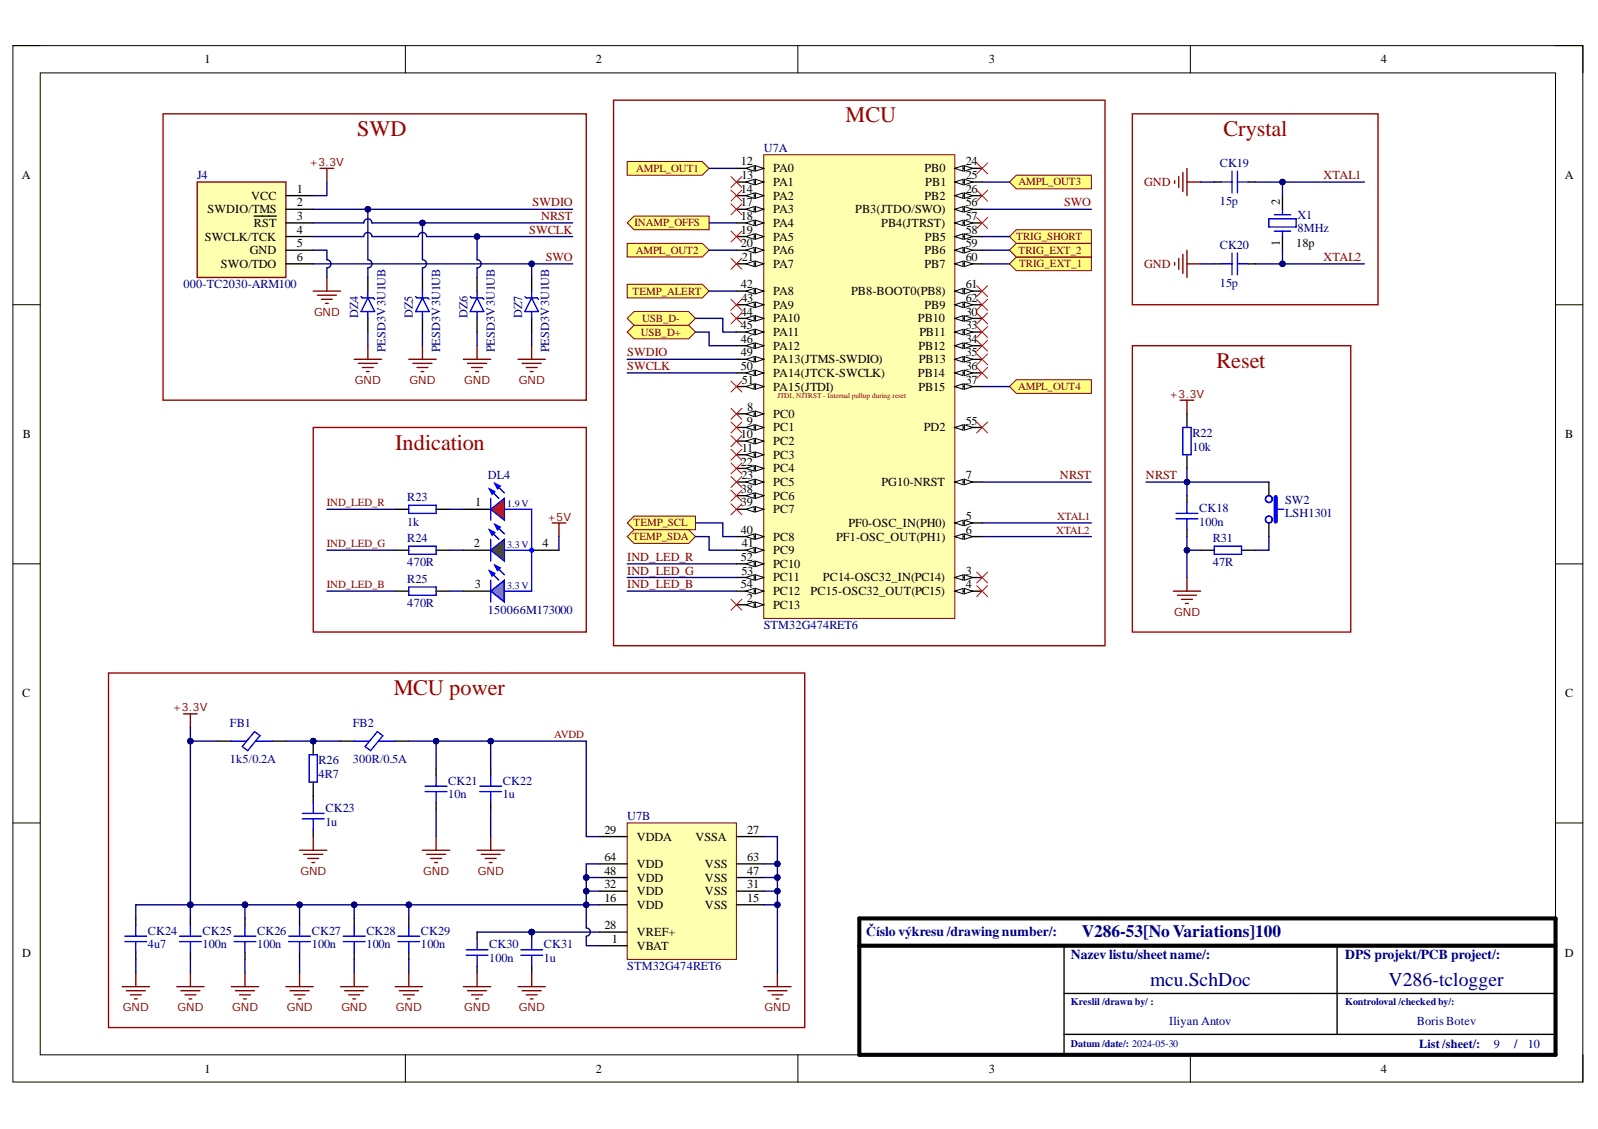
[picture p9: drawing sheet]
<svg xmlns="http://www.w3.org/2000/svg" width="297mm" height="210mm" viewBox="0 0 297 210" stroke-linecap="round" stroke-linejoin="round" font-family="sans-serif">
<defs><g id="words">
<g font-size="4.1" fill="#980000">
<text x="157.2" y="22.7">MCU</text>
<text x="66.4" y="25.3">SWD</text>
<text x="227.4" y="25.3">Crystal</text>
<text x="226.1" y="68.4">Reset</text>
<text x="73.4" y="83.6">Indication</text>
<text x="73.2" y="129.2">MCU power</text>
</g>
<g font-size="3.6" fill="#000080">
<text x="213.8" y="183.3">mcu.SchDoc</text>
<text x="258.1" y="183.3">V286-tclogger</text>
</g>
<text font-size="3.2" fill="#000080" x="201.1" y="174.3">V286-53[NoVariations]100</text>
<g font-size="2.5" fill="#000080">
<text x="161" y="174">Číslo výkresu /drawing number/:</text>
<text x="199.1" y="178.3">Nazev listu/sheet name/:</text>
<text x="250.1" y="178.3">DPS projekt/PCB project/:</text>
</g>
<g font-size="2.3">
<text x="38" y="11.7">1</text>
<text x="110.7" y="11.7">2</text>
<text x="183.8" y="11.7">3</text>
<text x="256.7" y="11.7">4</text>
<text x="4.1" y="33.3">A</text>
<text x="55.2" y="35.8">1</text>
<text x="137.7" y="30.8">12</text>
<text x="137.7" y="35.8">14</text>
<text x="137.8" y="33.3">13</text>
<text x="143.7" y="32">PA0</text>
<text x="143.7" y="34.6">PA1</text>
<text x="171.8" y="32">PB0</text>
<text x="172" y="34.6">PB1</text>
<text x="179.5" y="30.8">24</text>
<text x="179.5" y="33.3">25</text>
<text x="179.5" y="35.8">26</text>
<text x="290.8" y="33.3">A</text>
<text x="38.6" y="39.6">SWDIO/TMS</text>
<text x="46.7" y="37.1">VCC</text>
<text x="55.2" y="38.4">2</text>
<text x="55.2" y="40.9">3</text>
<text x="137.7" y="38.4">17</text>
<text x="137.7" y="40.9">18</text>
<text x="143.7" y="37.1">PA2</text>
<text x="143.7" y="39.6">PA3</text>
<text x="159" y="39.6">PB3(JTDO/SWO)</text>
<text x="171.8" y="37.1">PB2</text>
<text x="179.5" y="38.4">56</text>
<text x="179.5" y="40.9">57</text>
<text x="237.9" y="38.1" transform="rotate(-90 237.9 38.1)">2</text>
<text x="38.1" y="44.7">SWCLK/TCK</text>
<text x="46.4" y="47.2">GND</text>
<text x="47.2" y="42.2">RST</text>
<text x="55.2" y="43.4">4</text>
<text x="55.2" y="46">5</text>
<text x="137.7" y="43.4">19</text>
<text x="137.7" y="46">20</text>
<text x="143.7" y="42.2">PA4</text>
<text x="143.7" y="44.7">PA5</text>
<text x="143.7" y="47.2">PA6</text>
<text x="163.8" y="42.2">PB4(JTRST)</text>
<text x="171.8" y="47.2">PB6</text>
<text x="171.9" y="44.7">PB5</text>
<text x="179.5" y="43.4">58</text>
<text x="179.5" y="46">59</text>
<text x="237.9" y="45.6" transform="rotate(-90 237.9 45.6)">1</text>
<text x="240.9" y="46">18p</text>
<text x="41" y="49.8">SWO/TDO</text>
<text x="55.2" y="48.5">6</text>
<text x="137.7" y="53.6">42</text>
<text x="137.9" y="48.5">21</text>
<text x="143.7" y="49.8">PA7</text>
<text x="171.8" y="49.8">PB7</text>
<text x="179.5" y="48.5">60</text>
<text x="179.5" y="53.6">61</text>
<text x="137.7" y="58.7">44</text>
<text x="137.8" y="56.1">43</text>
<text x="143.7" y="54.9">PA8</text>
<text x="143.7" y="57.4">PA9</text>
<text x="143.7" y="59.9">PA10</text>
<text x="158.2" y="54.9">PB8-BOOT0(PB8)</text>
<text x="170.6" y="59.9">PB10</text>
<text x="171.8" y="57.4">PB9</text>
<text x="179.5" y="58.7">30</text>
<text x="179.5" y="56.1">62</text>
<text x="137.7" y="61.2">45</text>
<text x="137.7" y="63.7">46</text>
<text x="143.7" y="62.5">PA11</text>
<text x="143.7" y="65">PA12</text>
<text x="170.7" y="65">PB12</text>
<text x="170.9" y="62.5">PB11</text>
<text x="179.5" y="61.2">33</text>
<text x="179.5" y="63.7">34</text>
<text x="137.7" y="66.3">49</text>
<text x="137.7" y="68.8">50</text>
<text x="137.9" y="71.3">51</text>
<text x="143.7" y="67.5">PA13(JTMS-SWDIO)</text>
<text x="143.7" y="70.1">PA14(JTCK-SWCLK)</text>
<text x="170.6" y="70.1">PB14</text>
<text x="170.8" y="67.5">PB13</text>
<text x="179.5" y="66.3">35</text>
<text x="179.5" y="68.8">36</text>
<text x="179.5" y="71.3">37</text>
<text x="138.9" y="76.4">8</text>
<text x="143.7" y="72.6">PA15(JTDI)</text>
<text x="143.7" y="77.7">PC0</text>
<text x="170.7" y="72.6">PB15</text>
<text x="4.2" y="81.5">B</text>
<text x="137.7" y="81.5">10</text>
<text x="138.8" y="78.9">9</text>
<text x="143.7" y="80.2">PC1</text>
<text x="143.7" y="82.8">PC2</text>
<text x="171.7" y="80.2">PD2</text>
<text x="179.5" y="78.9">55</text>
<text x="290.9" y="81.5">B</text>
<text x="137.7" y="86.6">22</text>
<text x="137.8" y="89.1">23</text>
<text x="137.9" y="84">11</text>
<text x="143.7" y="85.3">PC3</text>
<text x="143.7" y="87.8">PC4</text>
<text x="179.5" y="89.1">7</text>
<text x="88.3" y="94.2">1</text>
<text x="137.7" y="91.6">38</text>
<text x="137.7" y="94.2">39</text>
<text x="143.7" y="90.4">PC5</text>
<text x="143.7" y="92.9">PC6</text>
<text x="143.7" y="95.4">PC7</text>
<text x="163.9" y="90.4">PG10-NRST</text>
<text x="88.1" y="101.8">2</text>
<text x="100.8" y="101.8">4</text>
<text x="137.7" y="99.2">40</text>
<text x="137.9" y="101.8">41</text>
<text x="143.7" y="100.5">PC8</text>
<text x="155.4" y="100.5">PF1-OSC_OUT(PH1)</text>
<text x="157.7" y="98">PF0-OSC_IN(PH0)</text>
<text x="179.5" y="96.7">5</text>
<text x="179.5" y="99.2">6</text>
<text x="137.7" y="104.3">52</text>
<text x="137.8" y="106.8">53</text>
<text x="143.7" y="103">PC9</text>
<text x="143.7" y="105.6">PC10</text>
<text x="179.5" y="106.8">3</text>
<text x="88.2" y="109.4">3</text>
<text x="137.7" y="109.4">54</text>
<text x="138.8" y="111.9">2</text>
<text x="143.7" y="113.2">PC13</text>
<text x="143.7" y="108.1">PC11</text>
<text x="143.7" y="110.6">PC12</text>
<text x="150.7" y="110.6">PC15-OSC32_OUT(PC15)</text>
<text x="153" y="108.1">PC14-OSC32_IN(PC14)</text>
<text x="179.5" y="109.4">4</text>
<text x="4.1" y="129.7">C</text>
<text x="290.9" y="129.7">C</text>
<text x="112.3" y="155">29</text>
<text x="138.9" y="155">27</text>
<text x="112.3" y="160.1">64</text>
<text x="118.4" y="156.3">VDDA</text>
<text x="118.4" y="161.4">VDD</text>
<text x="129.3" y="156.3">VSSA</text>
<text x="131" y="161.4">VSS</text>
<text x="138.9" y="160.1">63</text>
<text x="112.3" y="167.7">16</text>
<text x="112.3" y="165.2">32</text>
<text x="112.3" y="162.6">48</text>
<text x="118.4" y="166.4">VDD</text>
<text x="118.4" y="163.9">VDD</text>
<text x="131" y="166.4">VSS</text>
<text x="131" y="163.9">VSS</text>
<text x="138.9" y="165.2">31</text>
<text x="138.9" y="167.7">15</text>
<text x="138.9" y="162.6">47</text>
<text x="112.3" y="172.8">28</text>
<text x="118.4" y="169">VDD</text>
<text x="131" y="169">VSS</text>
<text x="4.1" y="177.8">D</text>
<text x="113.7" y="175.3">1</text>
<text x="118.4" y="176.6">VBAT</text>
<text x="118.4" y="174">VREF+</text>
<text x="290.8" y="177.8">D</text>
<text x="38" y="199.4">1</text>
<text x="110.7" y="199.4">2</text>
<text x="183.8" y="199.4">3</text>
<text x="256.7" y="199.4">4</text>
</g>
<g font-size="2.3" fill="#000080">
<text x="142" y="28.2">U7A</text>
<text x="36.6" y="33.3">J4</text>
<text x="226.7" y="31">CK19</text>
<text x="226.7" y="38.1">15p</text>
<text x="241.2" y="40.7">X1</text>
<text x="226.7" y="46.2">CK20</text>
<text x="241.2" y="43.2">8MHz</text>
<text x="34.1" y="53.6">000-TC2030-ARM100</text>
<text x="226.7" y="53.3">15p</text>
<text x="66.6" y="59.2" transform="rotate(-90 66.6 59.2)">DZ4</text>
<text x="76.7" y="59.2" transform="rotate(-90 76.7 59.2)">DZ5</text>
<text x="86.9" y="59.2" transform="rotate(-90 86.9 59.2)">DZ6</text>
<text x="97" y="59.2" transform="rotate(-90 97 59.2)">DZ7</text>
<text x="71.7" y="65.5" transform="rotate(-90 71.7 65.5)">PESD3V3U1UB</text>
<text x="81.8" y="65.5" transform="rotate(-90 81.8 65.5)">PESD3V3U1UB</text>
<text x="92" y="65.5" transform="rotate(-90 92 65.5)">PESD3V3U1UB</text>
<text x="102.1" y="65.5" transform="rotate(-90 102.1 65.5)">PESD3V3U1UB</text>
<text x="221.6" y="81.2">R22</text>
<text x="221.6" y="83.8">10k</text>
<text x="90.7" y="89.1">DL4</text>
<text x="75.7" y="93.1">R23</text>
<text x="222.9" y="95.2">CK18</text>
<text x="238.9" y="93.7">SW2</text>
<text x="75.7" y="100.8">R24</text>
<text x="75.7" y="97.7">1k</text>
<text x="222.9" y="97.7">100n</text>
<text x="225.5" y="100.8">R31</text>
<text x="238.9" y="96.2">LSH1301</text>
<text x="75.7" y="105.3">470R</text>
<text x="225.5" y="105.3">47R</text>
<text x="75.7" y="108.4">R25</text>
<text x="75.7" y="112.9">470R</text>
<text x="90.7" y="114.2">150066M173000</text>
<text x="142" y="117">STM32G474RET6</text>
<text x="42.7" y="135.2">FB1</text>
<text x="65.6" y="135.2">FB2</text>
<text x="42.7" y="141.8">1k5/0.2A</text>
<text x="59.2" y="142.1">R26</text>
<text x="65.6" y="141.8">300R/0.5A</text>
<text x="59.2" y="144.6">4R7</text>
<text x="83.3" y="145.9">CK21</text>
<text x="83.3" y="148.4">10n</text>
<text x="93.5" y="145.9">CK22</text>
<text x="93.5" y="148.4">1u</text>
<text x="60.5" y="151">CK23</text>
<text x="60.5" y="153.5">1u</text>
<text x="116.6" y="152.5">U7B</text>
<text x="27.5" y="173.8">CK24</text>
<text x="37.6" y="173.8">CK25</text>
<text x="47.8" y="173.8">CK26</text>
<text x="57.9" y="173.8">CK27</text>
<text x="68.1" y="173.8">CK28</text>
<text x="78.3" y="173.8">CK29</text>
<text x="27.5" y="176.3">4u7</text>
<text x="37.6" y="176.3">100n</text>
<text x="47.8" y="176.3">100n</text>
<text x="57.9" y="176.3">100n</text>
<text x="68.1" y="176.3">100n</text>
<text x="78.3" y="176.3">100n</text>
<text x="90.9" y="176.3">CK30</text>
<text x="90.9" y="178.9">100n</text>
<text x="101.1" y="176.3">CK31</text>
<text x="101.1" y="178.9">1u</text>
<text x="116.6" y="180.4">STM32G474RET6</text>
<text x="217.3" y="190.5">Iliyan Antov</text>
<text x="263.4" y="190.5">Boris Botev</text>
<text x="263.8" y="194.8">List /sheet/:</text>
<text x="277.7" y="194.8">9</text>
<text x="281.5" y="194.8">/</text>
<text x="284" y="194.8">10</text>
</g>
<g font-size="2.3" fill="#800000">
<text x="212.7" y="34.6">GND</text>
<text x="246" y="33.3">XTAL1</text>
<text x="99" y="38.4">SWDIO</text>
<text x="100.6" y="40.9">NRST</text>
<text x="197.8" y="38.4">SWO</text>
<text x="98.4" y="43.4">SWCLK</text>
<text x="101.4" y="48.5">SWO</text>
<text x="212.7" y="49.8">GND</text>
<text x="246" y="48.5">XTAL2</text>
<text x="116.6" y="66.3">SWDIO</text>
<text x="116.6" y="68.8">SWCLK</text>
<text x="197" y="89.1">NRST</text>
<text x="213" y="89.1">NRST</text>
<text x="116.6" y="104.3">IND_LED_R</text>
<text x="116.6" y="106.8">IND_LED_G</text>
<text x="116.6" y="109.4">IND_LED_B</text>
</g>
<g font-size="2.1" fill="#800000">
<text x="57.4" y="30.9">+3.3V</text>
<text x="58.4" y="58.7">GND</text>
<text x="66" y="71.4">GND</text>
<text x="76.1" y="71.4">GND</text>
<text x="86.3" y="71.4">GND</text>
<text x="96.4" y="71.4">GND</text>
<text x="217.3" y="74">+3.3V</text>
<text x="101.7" y="96.8">+5V</text>
<text x="218.3" y="114.4">GND</text>
<text x="32.1" y="132.2">+3.3V</text>
<text x="55.8" y="162.6">GND</text>
<text x="78.7" y="162.6">GND</text>
<text x="88.8" y="162.6">GND</text>
<text x="22.8" y="188">GND</text>
<text x="33" y="188">GND</text>
<text x="43.1" y="188">GND</text>
<text x="53.3" y="188">GND</text>
<text x="63.4" y="188">GND</text>
<text x="73.6" y="188">GND</text>
<text x="86.3" y="188">GND</text>
<text x="96.4" y="188">GND</text>
<text x="142.1" y="188">GND</text>
</g>
<g font-size="2" fill="#800000">
<text x="118.3" y="32">AMPL_OUT1</text>
<text x="189.3" y="34.5">AMPL_OUT3</text>
<text x="117.9" y="42.1">INAMP_OFFS</text>
<text x="118.2" y="47.2">AMPL_OUT2</text>
<text x="188.9" y="44.6">TRIG_SHORT</text>
<text x="189.3" y="47.2">TRIG_EXT_2</text>
<text x="189.4" y="49.7">TRIG_EXT_1</text>
<text x="117.6" y="54.8">TEMP_ALERT</text>
<text x="119.4" y="59.8">USB_D-</text>
<text x="119.1" y="62.4">USB_D+</text>
<text x="189.2" y="72.5">AMPL_OUT4</text>
<text x="60.7" y="94.2">IND_LED_R</text>
<text x="60.7" y="101.8">IND_LED_G</text>
<text x="117.6" y="100.4">TEMP_SDA</text>
<text x="117.8" y="97.9">TEMP_SCL</text>
<text x="196.4" y="99.2">XTAL2</text>
<text x="196.5" y="96.7">XTAL1</text>
<text x="60.7" y="109.4">IND_LED_B</text>
<text x="103" y="137.3">AVDD</text>
</g>
<g font-size="1.9" fill="#000080">
<text x="94.2" y="94.2">1.9 V</text>
<text x="94.2" y="101.9">3.3 V</text>
<text x="94.2" y="109.5">3.3 V</text>
<text x="199.1" y="186.8">Kreslil /drawn by/ :</text>
<text x="250.1" y="186.8">Kontroloval /checked by/:</text>
<text x="199.1" y="194.7">Datum /date/: 2024-05-30</text>
</g>
<text font-size="1.4" fill="#980000" x="144.5" y="74">JTDI, NJTRST - Internal pullup during reset</text>
</g></defs>
<path d="M2.4 8.5h291.8v192.7h-291.8z" fill="none" stroke="#000" stroke-width=".19"/>
<path d="M7.5 13.6h281.6v182.5h-281.6z" fill-rule="evenodd" fill="#fff"/>
<g fill="none" stroke="#000" stroke-width=".19">
<path d="M2.4 8.5h5.1M7.5 13.6h281.6v182.5h-281.6zM75.4 8.5v5.1M148.3 8.5v5.1M221.3 8.5v5.1M289.1 8.5h5.1v5.1M2.4 56.7h5.1M289.1 56.7h5.1M2.4 104.8h5.1M289.1 104.8h5.1M2.4 153h5.1M289.1 153h5.1"/>
<path d="M75.4 196.1v5.1M148.3 196.1v5.1M221.3 196.1v5.1M294.2 196.1v5.1"/>
</g>
<path d="M159.7 170.8h129.4v25.3h-129.4zM159.7 175.8h129.4" fill="none" stroke="#000" stroke-width=".76"/>
<path d="M197.8 175.8v20.3M248.5 175.8v16.5M197.8 184.7h91.3M197.8 192.3h91.3" fill="none" stroke="#000" stroke-width=".25"/>
<path d="M142 28.8h35.5v86.2h-35.5z" fill-rule="evenodd" fill="#ffffb0"/>
<path d="M142 28.8h35.5v86.2h-35.5z" fill="none" stroke="#800000" stroke-width=".19"/>
<path d="M136.9 31.3h5.1" fill="none" stroke="#000" stroke-width=".25"/>
<path d="M140.4 30.8l1.6 .5-1.6 .5z" fill="#f8fcff"/>
<path d="M140.4 30.8l1.6 .5-1.6 .5z" fill="none" stroke="#000" stroke-width=".19"/>
<path d="M138.7 31.3l1.5-.5v1z" fill="#f8fcff"/>
<path d="M138.7 31.3l1.5-.5v1z" fill="none" stroke="#000" stroke-width=".19"/>
<path d="M136.9 33.8h5.1" fill="none" stroke="#000" stroke-width=".25"/>
<path d="M140.4 33.3l1.6 .5-1.6 .5z" fill="#f8fcff"/>
<path d="M140.4 33.3l1.6 .5-1.6 .5z" fill="none" stroke="#000" stroke-width=".19"/>
<path d="M138.7 33.8l1.5-.5v1z" fill="#f8fcff"/>
<path d="M138.7 33.8l1.5-.5v1z" fill="none" stroke="#000" stroke-width=".19"/>
<path d="M136.9 36.4h5.1" fill="none" stroke="#000" stroke-width=".25"/>
<path d="M140.4 35.9l1.6 .5-1.6 .5z" fill="#f8fcff"/>
<path d="M140.4 35.9l1.6 .5-1.6 .5z" fill="none" stroke="#000" stroke-width=".19"/>
<path d="M138.7 36.4l1.5-.5v1z" fill="#f8fcff"/>
<path d="M138.7 36.4l1.5-.5v1z" fill="none" stroke="#000" stroke-width=".19"/>
<path d="M136.9 38.9h5.1" fill="none" stroke="#000" stroke-width=".25"/>
<path d="M140.4 38.4l1.6 .5-1.6 .5z" fill="#f8fcff"/>
<path d="M140.4 38.4l1.6 .5-1.6 .5z" fill="none" stroke="#000" stroke-width=".19"/>
<path d="M138.7 38.9l1.5-.5v1z" fill="#f8fcff"/>
<path d="M138.7 38.9l1.5-.5v1z" fill="none" stroke="#000" stroke-width=".19"/>
<path d="M136.9 41.4h5.1" fill="none" stroke="#000" stroke-width=".25"/>
<path d="M140.4 40.9l1.6 .5-1.6 .6z" fill="#f8fcff"/>
<path d="M140.4 40.9l1.6 .5-1.6 .6z" fill="none" stroke="#000" stroke-width=".19"/>
<path d="M138.7 41.4l1.5-.5v1.1z" fill="#f8fcff"/>
<path d="M138.7 41.4l1.5-.5v1.1z" fill="none" stroke="#000" stroke-width=".19"/>
<path d="M136.9 44h5.1" fill="none" stroke="#000" stroke-width=".25"/>
<path d="M140.4 43.5l1.6 .5-1.6 .5z" fill="#f8fcff"/>
<path d="M140.4 43.5l1.6 .5-1.6 .5z" fill="none" stroke="#000" stroke-width=".19"/>
<path d="M138.7 44l1.5-.5v1z" fill="#f8fcff"/>
<path d="M138.7 44l1.5-.5v1z" fill="none" stroke="#000" stroke-width=".19"/>
<path d="M136.9 46.5h5.1" fill="none" stroke="#000" stroke-width=".25"/>
<path d="M140.4 46l1.6 .5-1.6 .5z" fill="#f8fcff"/>
<path d="M140.4 46l1.6 .5-1.6 .5z" fill="none" stroke="#000" stroke-width=".19"/>
<path d="M138.7 46.5l1.5-.5v1z" fill="#f8fcff"/>
<path d="M138.7 46.5l1.5-.5v1z" fill="none" stroke="#000" stroke-width=".19"/>
<path d="M136.9 49.1h5.1" fill="none" stroke="#000" stroke-width=".25"/>
<path d="M140.4 48.5l1.6 .6-1.6 .5z" fill="#f8fcff"/>
<path d="M140.4 48.5l1.6 .6-1.6 .5z" fill="none" stroke="#000" stroke-width=".19"/>
<path d="M138.7 49.1l1.5-.6v1.1z" fill="#f8fcff"/>
<path d="M138.7 49.1l1.5-.6v1.1z" fill="none" stroke="#000" stroke-width=".19"/>
<path d="M177.5 31.3h5.1" fill="none" stroke="#000" stroke-width=".25"/>
<path d="M177.5 31.3l1.5-.5v1z" fill="#f8fcff"/>
<path d="M177.5 31.3l1.5-.5v1z" fill="none" stroke="#000" stroke-width=".19"/>
<path d="M179.3 30.8l1.5 .5-1.5 .5z" fill="#f8fcff"/>
<path d="M179.3 30.8l1.5 .5-1.5 .5z" fill="none" stroke="#000" stroke-width=".19"/>
<path d="M177.5 33.8h5.1" fill="none" stroke="#000" stroke-width=".25"/>
<path d="M177.5 33.8l1.5-.5v1z" fill="#f8fcff"/>
<path d="M177.5 33.8l1.5-.5v1z" fill="none" stroke="#000" stroke-width=".19"/>
<path d="M179.3 33.3l1.5 .5-1.5 .5z" fill="#f8fcff"/>
<path d="M179.3 33.3l1.5 .5-1.5 .5z" fill="none" stroke="#000" stroke-width=".19"/>
<path d="M177.5 36.4h5.1" fill="none" stroke="#000" stroke-width=".25"/>
<path d="M177.5 36.4l1.5-.5v1z" fill="#f8fcff"/>
<path d="M177.5 36.4l1.5-.5v1z" fill="none" stroke="#000" stroke-width=".19"/>
<path d="M179.3 35.9l1.5 .5-1.5 .5z" fill="#f8fcff"/>
<path d="M179.3 35.9l1.5 .5-1.5 .5z" fill="none" stroke="#000" stroke-width=".19"/>
<path d="M177.5 59.2h5.1" fill="none" stroke="#000" stroke-width=".25"/>
<path d="M177.5 59.2l1.5-.5v1z" fill="#f8fcff"/>
<path d="M177.5 59.2l1.5-.5v1z" fill="none" stroke="#000" stroke-width=".19"/>
<path d="M179.3 58.7l1.5 .5-1.5 .5z" fill="#f8fcff"/>
<path d="M179.3 58.7l1.5 .5-1.5 .5z" fill="none" stroke="#000" stroke-width=".19"/>
<path d="M177.5 61.7h5.1" fill="none" stroke="#000" stroke-width=".25"/>
<path d="M177.5 61.7l1.5-.5v1z" fill="#f8fcff"/>
<path d="M177.5 61.7l1.5-.5v1z" fill="none" stroke="#000" stroke-width=".19"/>
<path d="M179.3 61.2l1.5 .5-1.5 .5z" fill="#f8fcff"/>
<path d="M179.3 61.2l1.5 .5-1.5 .5z" fill="none" stroke="#000" stroke-width=".19"/>
<path d="M177.5 64.3h5.1" fill="none" stroke="#000" stroke-width=".25"/>
<path d="M177.5 64.3l1.5-.5v1z" fill="#f8fcff"/>
<path d="M177.5 64.3l1.5-.5v1z" fill="none" stroke="#000" stroke-width=".19"/>
<path d="M179.3 63.8l1.5 .5-1.5 .5z" fill="#f8fcff"/>
<path d="M179.3 63.8l1.5 .5-1.5 .5z" fill="none" stroke="#000" stroke-width=".19"/>
<path d="M177.5 66.8h5.1" fill="none" stroke="#000" stroke-width=".25"/>
<path d="M177.5 66.8l1.5-.5v1z" fill="#f8fcff"/>
<path d="M177.5 66.8l1.5-.5v1z" fill="none" stroke="#000" stroke-width=".19"/>
<path d="M179.3 66.3l1.5 .5-1.5 .5z" fill="#f8fcff"/>
<path d="M179.3 66.3l1.5 .5-1.5 .5z" fill="none" stroke="#000" stroke-width=".19"/>
<path d="M177.5 69.3h5.1" fill="none" stroke="#000" stroke-width=".25"/>
<path d="M177.5 69.3l1.5-.5v1z" fill="#f8fcff"/>
<path d="M177.5 69.3l1.5-.5v1z" fill="none" stroke="#000" stroke-width=".19"/>
<path d="M179.3 68.8l1.5 .5-1.5 .5z" fill="#f8fcff"/>
<path d="M179.3 68.8l1.5 .5-1.5 .5z" fill="none" stroke="#000" stroke-width=".19"/>
<path d="M177.5 71.9h5.1" fill="none" stroke="#000" stroke-width=".25"/>
<path d="M177.5 71.9l1.5-.5v1z" fill="#f8fcff"/>
<path d="M177.5 71.9l1.5-.5v1z" fill="none" stroke="#000" stroke-width=".19"/>
<path d="M179.3 71.4l1.5 .5-1.5 .5z" fill="#f8fcff"/>
<path d="M179.3 71.4l1.5 .5-1.5 .5z" fill="none" stroke="#000" stroke-width=".19"/>
<path d="M136.9 54.1h5.1" fill="none" stroke="#000" stroke-width=".25"/>
<path d="M140.4 53.6l1.6 .5-1.6 .5z" fill="#f8fcff"/>
<path d="M140.4 53.6l1.6 .5-1.6 .5z" fill="none" stroke="#000" stroke-width=".19"/>
<path d="M138.7 54.1l1.5-.5v1z" fill="#f8fcff"/>
<path d="M138.7 54.1l1.5-.5v1z" fill="none" stroke="#000" stroke-width=".19"/>
<path d="M136.9 56.7h5.1" fill="none" stroke="#000" stroke-width=".25"/>
<path d="M140.4 56.2l1.6 .5-1.6 .5z" fill="#f8fcff"/>
<path d="M140.4 56.2l1.6 .5-1.6 .5z" fill="none" stroke="#000" stroke-width=".19"/>
<path d="M138.7 56.7l1.5-.5v1z" fill="#f8fcff"/>
<path d="M138.7 56.7l1.5-.5v1z" fill="none" stroke="#000" stroke-width=".19"/>
<path d="M136.9 59.2h5.1" fill="none" stroke="#000" stroke-width=".25"/>
<path d="M140.4 58.7l1.6 .5-1.6 .5z" fill="#f8fcff"/>
<path d="M140.4 58.7l1.6 .5-1.6 .5z" fill="none" stroke="#000" stroke-width=".19"/>
<path d="M138.7 59.2l1.5-.5v1z" fill="#f8fcff"/>
<path d="M138.7 59.2l1.5-.5v1z" fill="none" stroke="#000" stroke-width=".19"/>
<path d="M136.9 61.7h5.1" fill="none" stroke="#000" stroke-width=".25"/>
<path d="M140.4 61.2l1.6 .5-1.6 .5z" fill="#f8fcff"/>
<path d="M140.4 61.2l1.6 .5-1.6 .5z" fill="none" stroke="#000" stroke-width=".19"/>
<path d="M138.7 61.7l1.5-.5v1z" fill="#f8fcff"/>
<path d="M138.7 61.7l1.5-.5v1z" fill="none" stroke="#000" stroke-width=".19"/>
<path d="M136.9 64.3h5.1" fill="none" stroke="#000" stroke-width=".25"/>
<path d="M140.4 63.8l1.6 .5-1.6 .5z" fill="#f8fcff"/>
<path d="M140.4 63.8l1.6 .5-1.6 .5z" fill="none" stroke="#000" stroke-width=".19"/>
<path d="M138.7 64.3l1.5-.5v1z" fill="#f8fcff"/>
<path d="M138.7 64.3l1.5-.5v1z" fill="none" stroke="#000" stroke-width=".19"/>
<path d="M136.9 66.8h5.1" fill="none" stroke="#000" stroke-width=".25"/>
<path d="M140.4 66.3l1.6 .5-1.6 .5z" fill="#f8fcff"/>
<path d="M140.4 66.3l1.6 .5-1.6 .5z" fill="none" stroke="#000" stroke-width=".19"/>
<path d="M138.7 66.8l1.5-.5v1z" fill="#f8fcff"/>
<path d="M138.7 66.8l1.5-.5v1z" fill="none" stroke="#000" stroke-width=".19"/>
<path d="M136.9 69.3h5.1" fill="none" stroke="#000" stroke-width=".25"/>
<path d="M140.4 68.8l1.6 .5-1.6 .5z" fill="#f8fcff"/>
<path d="M140.4 68.8l1.6 .5-1.6 .5z" fill="none" stroke="#000" stroke-width=".19"/>
<path d="M138.7 69.3l1.5-.5v1z" fill="#f8fcff"/>
<path d="M138.7 69.3l1.5-.5v1z" fill="none" stroke="#000" stroke-width=".19"/>
<path d="M136.9 71.9h5.1" fill="none" stroke="#000" stroke-width=".25"/>
<path d="M140.4 71.4l1.6 .5-1.6 .5z" fill="#f8fcff"/>
<path d="M140.4 71.4l1.6 .5-1.6 .5z" fill="none" stroke="#000" stroke-width=".19"/>
<path d="M138.7 71.9l1.5-.5v1z" fill="#f8fcff"/>
<path d="M138.7 71.9l1.5-.5v1z" fill="none" stroke="#000" stroke-width=".19"/>
<path d="M177.5 38.9h5.1" fill="none" stroke="#000" stroke-width=".25"/>
<path d="M177.5 38.9l1.5-.5v1z" fill="#f8fcff"/>
<path d="M177.5 38.9l1.5-.5v1z" fill="none" stroke="#000" stroke-width=".19"/>
<path d="M179.3 38.4l1.5 .5-1.5 .5z" fill="#f8fcff"/>
<path d="M179.3 38.4l1.5 .5-1.5 .5z" fill="none" stroke="#000" stroke-width=".19"/>
<path d="M177.5 41.4h5.1" fill="none" stroke="#000" stroke-width=".25"/>
<path d="M177.5 41.4l1.5-.5v1.1z" fill="#f8fcff"/>
<path d="M177.5 41.4l1.5-.5v1.1z" fill="none" stroke="#000" stroke-width=".19"/>
<path d="M179.3 40.9l1.5 .5-1.5 .6z" fill="#f8fcff"/>
<path d="M179.3 40.9l1.5 .5-1.5 .6z" fill="none" stroke="#000" stroke-width=".19"/>
<path d="M177.5 44h5.1" fill="none" stroke="#000" stroke-width=".25"/>
<path d="M177.5 44l1.5-.5v1z" fill="#f8fcff"/>
<path d="M177.5 44l1.5-.5v1z" fill="none" stroke="#000" stroke-width=".19"/>
<path d="M179.3 43.5l1.5 .5-1.5 .5z" fill="#f8fcff"/>
<path d="M179.3 43.5l1.5 .5-1.5 .5z" fill="none" stroke="#000" stroke-width=".19"/>
<path d="M177.5 46.5h5.1" fill="none" stroke="#000" stroke-width=".25"/>
<path d="M177.5 46.5l1.5-.5v1z" fill="#f8fcff"/>
<path d="M177.5 46.5l1.5-.5v1z" fill="none" stroke="#000" stroke-width=".19"/>
<path d="M179.3 46l1.5 .5-1.5 .5z" fill="#f8fcff"/>
<path d="M179.3 46l1.5 .5-1.5 .5z" fill="none" stroke="#000" stroke-width=".19"/>
<path d="M177.5 49.1h5.1" fill="none" stroke="#000" stroke-width=".25"/>
<path d="M177.5 49.1l1.5-.6v1.1z" fill="#f8fcff"/>
<path d="M177.5 49.1l1.5-.6v1.1z" fill="none" stroke="#000" stroke-width=".19"/>
<path d="M179.3 48.5l1.5 .6-1.5 .5z" fill="#f8fcff"/>
<path d="M179.3 48.5l1.5 .6-1.5 .5z" fill="none" stroke="#000" stroke-width=".19"/>
<path d="M177.5 54.1h5.1" fill="none" stroke="#000" stroke-width=".25"/>
<path d="M177.5 54.1l1.5-.5v1z" fill="#f8fcff"/>
<path d="M177.5 54.1l1.5-.5v1z" fill="none" stroke="#000" stroke-width=".19"/>
<path d="M179.3 53.6l1.5 .5-1.5 .5z" fill="#f8fcff"/>
<path d="M179.3 53.6l1.5 .5-1.5 .5z" fill="none" stroke="#000" stroke-width=".19"/>
<path d="M177.5 56.7h5.1" fill="none" stroke="#000" stroke-width=".25"/>
<path d="M177.5 56.7l1.5-.5v1z" fill="#f8fcff"/>
<path d="M177.5 56.7l1.5-.5v1z" fill="none" stroke="#000" stroke-width=".19"/>
<path d="M179.3 56.2l1.5 .5-1.5 .5z" fill="#f8fcff"/>
<path d="M179.3 56.2l1.5 .5-1.5 .5z" fill="none" stroke="#000" stroke-width=".19"/>
<path d="M136.9 112.4h5.1" fill="none" stroke="#000" stroke-width=".25"/>
<path d="M140.4 111.9l1.6 .5-1.6 .5z" fill="#f8fcff"/>
<path d="M140.4 111.9l1.6 .5-1.6 .5z" fill="none" stroke="#000" stroke-width=".19"/>
<path d="M138.7 112.4l1.5-.5v1z" fill="#f8fcff"/>
<path d="M138.7 112.4l1.5-.5v1z" fill="none" stroke="#000" stroke-width=".19"/>
<path d="M177.5 107.4h5.1" fill="none" stroke="#000" stroke-width=".25"/>
<path d="M177.5 107.4l1.5-.5v1z" fill="#f8fcff"/>
<path d="M177.5 107.4l1.5-.5v1z" fill="none" stroke="#000" stroke-width=".19"/>
<path d="M179.3 106.9l1.5 .5-1.5 .5z" fill="#f8fcff"/>
<path d="M179.3 106.9l1.5 .5-1.5 .5z" fill="none" stroke="#000" stroke-width=".19"/>
<path d="M177.5 109.9h5.1" fill="none" stroke="#000" stroke-width=".25"/>
<path d="M177.5 109.9l1.5-.5v1z" fill="#f8fcff"/>
<path d="M177.5 109.9l1.5-.5v1z" fill="none" stroke="#000" stroke-width=".19"/>
<path d="M179.3 109.4l1.5 .5-1.5 .5z" fill="#f8fcff"/>
<path d="M179.3 109.4l1.5 .5-1.5 .5z" fill="none" stroke="#000" stroke-width=".19"/>
<path d="M136.9 76.9h5.1" fill="none" stroke="#000" stroke-width=".25"/>
<path d="M140.4 76.4l1.6 .5-1.6 .5z" fill="#f8fcff"/>
<path d="M140.4 76.4l1.6 .5-1.6 .5z" fill="none" stroke="#000" stroke-width=".19"/>
<path d="M138.7 76.9l1.5-.5v1z" fill="#f8fcff"/>
<path d="M138.7 76.9l1.5-.5v1z" fill="none" stroke="#000" stroke-width=".19"/>
<path d="M136.9 79.5h5.1" fill="none" stroke="#000" stroke-width=".25"/>
<path d="M140.4 79l1.6 .5-1.6 .5z" fill="#f8fcff"/>
<path d="M140.4 79l1.6 .5-1.6 .5z" fill="none" stroke="#000" stroke-width=".19"/>
<path d="M138.7 79.5l1.5-.5v1z" fill="#f8fcff"/>
<path d="M138.7 79.5l1.5-.5v1z" fill="none" stroke="#000" stroke-width=".19"/>
<path d="M136.9 82h5.1" fill="none" stroke="#000" stroke-width=".25"/>
<path d="M140.4 81.5l1.6 .5-1.6 .5z" fill="#f8fcff"/>
<path d="M140.4 81.5l1.6 .5-1.6 .5z" fill="none" stroke="#000" stroke-width=".19"/>
<path d="M138.7 82l1.5-.5v1z" fill="#f8fcff"/>
<path d="M138.7 82l1.5-.5v1z" fill="none" stroke="#000" stroke-width=".19"/>
<path d="M136.9 84.5h5.1" fill="none" stroke="#000" stroke-width=".25"/>
<path d="M140.4 84l1.6 .5-1.6 .6z" fill="#f8fcff"/>
<path d="M140.4 84l1.6 .5-1.6 .6z" fill="none" stroke="#000" stroke-width=".19"/>
<path d="M138.7 84.5l1.5-.5v1.1z" fill="#f8fcff"/>
<path d="M138.7 84.5l1.5-.5v1.1z" fill="none" stroke="#000" stroke-width=".19"/>
<path d="M136.9 87.1h5.1" fill="none" stroke="#000" stroke-width=".25"/>
<path d="M140.4 86.6l1.6 .5-1.6 .5z" fill="#f8fcff"/>
<path d="M140.4 86.6l1.6 .5-1.6 .5z" fill="none" stroke="#000" stroke-width=".19"/>
<path d="M138.7 87.1l1.5-.5v1z" fill="#f8fcff"/>
<path d="M138.7 87.1l1.5-.5v1z" fill="none" stroke="#000" stroke-width=".19"/>
<path d="M136.9 89.6h5.1" fill="none" stroke="#000" stroke-width=".25"/>
<path d="M140.4 89.1l1.6 .5-1.6 .5z" fill="#f8fcff"/>
<path d="M140.4 89.1l1.6 .5-1.6 .5z" fill="none" stroke="#000" stroke-width=".19"/>
<path d="M138.7 89.6l1.5-.5v1z" fill="#f8fcff"/>
<path d="M138.7 89.6l1.5-.5v1z" fill="none" stroke="#000" stroke-width=".19"/>
<path d="M136.9 92.2h5.1" fill="none" stroke="#000" stroke-width=".25"/>
<path d="M140.4 91.6l1.6 .6-1.6 .5z" fill="#f8fcff"/>
<path d="M140.4 91.6l1.6 .6-1.6 .5z" fill="none" stroke="#000" stroke-width=".19"/>
<path d="M138.7 92.2l1.5-.6v1.1z" fill="#f8fcff"/>
<path d="M138.7 92.2l1.5-.6v1.1z" fill="none" stroke="#000" stroke-width=".19"/>
<path d="M136.9 94.7h5.1" fill="none" stroke="#000" stroke-width=".25"/>
<path d="M140.4 94.2l1.6 .5-1.6 .5z" fill="#f8fcff"/>
<path d="M140.4 94.2l1.6 .5-1.6 .5z" fill="none" stroke="#000" stroke-width=".19"/>
<path d="M138.7 94.7l1.5-.5v1z" fill="#f8fcff"/>
<path d="M138.7 94.7l1.5-.5v1z" fill="none" stroke="#000" stroke-width=".19"/>
<path d="M136.9 99.8h5.1" fill="none" stroke="#000" stroke-width=".25"/>
<path d="M140.4 99.3l1.6 .5-1.6 .5z" fill="#f8fcff"/>
<path d="M140.4 99.3l1.6 .5-1.6 .5z" fill="none" stroke="#000" stroke-width=".19"/>
<path d="M138.7 99.8l1.5-.5v1z" fill="#f8fcff"/>
<path d="M138.7 99.8l1.5-.5v1z" fill="none" stroke="#000" stroke-width=".19"/>
<path d="M136.9 102.3h5.1" fill="none" stroke="#000" stroke-width=".25"/>
<path d="M140.4 101.8l1.6 .5-1.6 .5z" fill="#f8fcff"/>
<path d="M140.4 101.8l1.6 .5-1.6 .5z" fill="none" stroke="#000" stroke-width=".19"/>
<path d="M138.7 102.3l1.5-.5v1z" fill="#f8fcff"/>
<path d="M138.7 102.3l1.5-.5v1z" fill="none" stroke="#000" stroke-width=".19"/>
<path d="M136.9 104.8h5.1" fill="none" stroke="#000" stroke-width=".25"/>
<path d="M140.4 104.3l1.6 .5-1.6 .5z" fill="#f8fcff"/>
<path d="M140.4 104.3l1.6 .5-1.6 .5z" fill="none" stroke="#000" stroke-width=".19"/>
<path d="M138.7 104.8l1.5-.5v1z" fill="#f8fcff"/>
<path d="M138.7 104.8l1.5-.5v1z" fill="none" stroke="#000" stroke-width=".19"/>
<path d="M136.9 107.4h5.1" fill="none" stroke="#000" stroke-width=".25"/>
<path d="M140.4 106.9l1.6 .5-1.6 .5z" fill="#f8fcff"/>
<path d="M140.4 106.9l1.6 .5-1.6 .5z" fill="none" stroke="#000" stroke-width=".19"/>
<path d="M138.7 107.4l1.5-.5v1z" fill="#f8fcff"/>
<path d="M138.7 107.4l1.5-.5v1z" fill="none" stroke="#000" stroke-width=".19"/>
<path d="M136.9 109.9h5.1" fill="none" stroke="#000" stroke-width=".25"/>
<path d="M140.4 109.4l1.6 .5-1.6 .5z" fill="#f8fcff"/>
<path d="M140.4 109.4l1.6 .5-1.6 .5z" fill="none" stroke="#000" stroke-width=".19"/>
<path d="M138.7 109.9l1.5-.5v1z" fill="#f8fcff"/>
<path d="M138.7 109.9l1.5-.5v1z" fill="none" stroke="#000" stroke-width=".19"/>
<path d="M177.5 97.2h5.1" fill="none" stroke="#000" stroke-width=".25"/>
<path d="M177.5 97.2l1.5-.5v1z" fill="#f8fcff"/>
<path d="M177.5 97.2l1.5-.5v1z" fill="none" stroke="#000" stroke-width=".19"/>
<path d="M179.3 96.7l1.5 .5-1.5 .5z" fill="#f8fcff"/>
<path d="M179.3 96.7l1.5 .5-1.5 .5z" fill="none" stroke="#000" stroke-width=".19"/>
<path d="M177.5 99.8h5.1" fill="none" stroke="#000" stroke-width=".25"/>
<path d="M177.5 99.8l1.5-.5v1z" fill="#f8fcff"/>
<path d="M177.5 99.8l1.5-.5v1z" fill="none" stroke="#000" stroke-width=".19"/>
<path d="M179.3 99.3l1.5 .5-1.5 .5z" fill="#f8fcff"/>
<path d="M179.3 99.3l1.5 .5-1.5 .5z" fill="none" stroke="#000" stroke-width=".19"/>
<path d="M177.5 89.6h5.1" fill="none" stroke="#000" stroke-width=".25"/>
<path d="M177.5 89.6l1.5-.5v1z" fill="#f8fcff"/>
<path d="M177.5 89.6l1.5-.5v1z" fill="none" stroke="#000" stroke-width=".19"/>
<path d="M179.3 89.1l1.5 .5-1.5 .5z" fill="#f8fcff"/>
<path d="M179.3 89.1l1.5 .5-1.5 .5z" fill="none" stroke="#000" stroke-width=".19"/>
<path d="M177.5 79.5h5.1" fill="none" stroke="#000" stroke-width=".25"/>
<path d="M177.5 79.5l1.5-.5v1z" fill="#f8fcff"/>
<path d="M177.5 79.5l1.5-.5v1z" fill="none" stroke="#000" stroke-width=".19"/>
<path d="M179.3 79l1.5 .5-1.5 .5z" fill="#f8fcff"/>
<path d="M179.3 79l1.5 .5-1.5 .5z" fill="none" stroke="#000" stroke-width=".19"/>
<path d="M116.6 153h20.3v25.4h-20.3z" fill-rule="evenodd" fill="#ffffb0"/>
<path d="M116.6 153h20.3v25.4h-20.3z" fill="none" stroke="#800000" stroke-width=".19"/>
<path d="M111.5 155.5h5.1M136.9 155.5h5.1M111.5 175.8h5.1M111.5 165.7h5.1M111.5 168.2h5.1M111.5 163.1h5.1M111.5 160.6h5.1M111.5 173.3h5.1M136.9 165.7h5.1M136.9 168.2h5.1M136.9 163.1h5.1M136.9 160.6h5.1" fill="none" stroke="#000" stroke-width=".25"/>
<path d="M30.3 21.2h78.7v53.2h-78.7z" fill="none" stroke="#980000" stroke-width=".25"/>
<path d="M36.7 33.8h16.4v17.8h-16.4z" fill-rule="evenodd" fill="#ffffb0"/>
<g fill="none" stroke="#800000" stroke-width=".25">
<path d="M36.7 33.8h16.4v17.8h-16.4zM59.5 31.3h2.5M60.8 31.3v2.5M218.3 33.6v.5M219.1 32.8v2.1M219.9 32.1v3.5M220.6 31.3v5.1M220.6 33.8h2.6M58.2 54.1h5.1M59 54.9h3.5M59.7 55.6h2.1M60.5 56.4h.5"/>
<path d="M60.8 51.6v2.5M218.3 48.8v.5M219.1 48v2.1M219.9 47.3v3.5M220.6 46.5v5.1M220.6 49.1h2.6M219.4 74.4h2.5M220.6 74.4v2.5M218.1 109.9h5.1M218.9 110.7h3.5M219.6 111.4h2M220.4 112.2h.5"/>
<path d="M220.6 107.4v2.5"/>
</g>
<g fill="none" stroke="#000" stroke-width=".25">
<path d="M53.1 36.4h5.1M53.1 38.9h5.1M225.7 33.8h1.3M232.1 33.8h1.2M238.4 36.4v2.5M47.2 40.2h4.2M53.1 41.4h5.1M53.1 44h5.1M53.1 46.5h5.1M53.1 49.1h5.1M225.7 49.1h1.3M232.1 49.1h1.2"/>
<path d="M238.4 44v2.5M220.6 76.9v2.6M220.6 84.5v2.6M220.6 92.2v1.2M220.6 98.5v1.3"/>
</g>
<path d="M210.5 21.2h45.7v35.5h-45.7zM210.5 64.3h40.6v53.2h-40.6z" fill="none" stroke="#980000" stroke-width=".25"/>
<g fill="none" stroke="#00f" stroke-width=".25">
<path d="M227 33.8h2M229 31.8v4.1M230 31.8v4.1M230 33.8h2.1M236.9 39.9h3M238.4 38.9v1M227 49.1h2M229 47v4.1M230 47v4.1M230 49.1h2.1M235.9 40.7h5v1.5h-5zM236.9 43h3"/>
<path d="M238.4 43v1M219.9 79.5h1.5v5h-1.5zM218.6 95.5h4.1M218.6 96.5h4.1M220.6 93.4v2.1M220.6 96.5v2"/>
</g>
<path d="M116.6 30h13.9l1.3 1.3-1.3 1.3h-13.9z" fill-rule="evenodd" fill="#ffff80"/>
<path d="M116.6 30h13.9l1.3 1.3-1.3 1.3h-13.9z" fill="none" stroke="#800000" stroke-width=".19"/>
<path d="M116.6 45.2h13.9l1.3 1.3-1.3 1.3h-13.9z" fill-rule="evenodd" fill="#ffff80"/>
<path d="M116.6 45.2h13.9l1.3 1.3-1.3 1.3h-13.9z" fill="none" stroke="#800000" stroke-width=".19"/>
<path d="M187.6 33.8l1.3-1.2h14v2.5h-14z" fill-rule="evenodd" fill="#ffff80"/>
<path d="M187.6 33.8l1.3-1.2h14v2.5h-14z" fill="none" stroke="#800000" stroke-width=".19"/>
<path d="M187.6 71.9l1.3-1.3h14v2.5h-14z" fill-rule="evenodd" fill="#ffff80"/>
<path d="M187.6 71.9l1.3-1.3h14v2.5h-14z" fill="none" stroke="#800000" stroke-width=".19"/>
<path d="M116.6 52.9h13.9l1.3 1.2-1.3 1.3h-13.9z" fill-rule="evenodd" fill="#ffff80"/>
<path d="M116.6 52.9h13.9l1.3 1.2-1.3 1.3h-13.9z" fill="none" stroke="#800000" stroke-width=".19"/>
<path d="M116.6 97.2l1.3-1.2h11.4v2.5h-11.4z" fill-rule="evenodd" fill="#ffff80"/>
<path d="M116.6 97.2l1.3-1.2h11.4v2.5h-11.4z" fill="none" stroke="#800000" stroke-width=".19"/>
<path d="M116.6 99.8l1.3-1.3h10.1l1.3 1.3-1.3 1.2h-10.1z" fill-rule="evenodd" fill="#ffff80"/>
<path d="M116.6 99.8l1.3-1.3h10.1l1.3 1.3-1.3 1.2h-10.1z" fill="none" stroke="#800000" stroke-width=".19"/>
<g fill="none" stroke="#000" stroke-width=".25">
<path d="M40.5 137.8h2.5M50.6 137.8h2.5M63.3 137.8h2.5M73.5 137.8h2.5M25.2 170.8v1.2M25.2 177.1v1.3M35.4 170.8v1.2M35.4 177.1v1.3M45.5 170.8v1.2M45.5 177.1v1.3M55.7 170.8v1.2M55.7 177.1v1.3"/>
<path d="M65.8 170.8v1.2M65.8 177.1v1.3"/>
</g>
<g fill="none" stroke="#00f" stroke-width=".25">
<path d="M43 137.8h2.8M47.3 136l1 .8-2.3 2.8-1-.8zM47.6 137.8h3M65.8 137.8h2.8M70.2 136l1 .8-2.3 2.8-1-.8zM70.4 137.8h3.1M23.2 174.1h4.1M23.2 175.1h4.1M25.2 172v2.1M25.2 175.1v2M33.4 174.1h4M33.4 175.1h4"/>
<path d="M35.4 172v2.1M35.4 175.1v2M43.5 174.1h4.1M43.5 175.1h4.1M45.5 172v2.1M45.5 175.1v2M53.7 174.1h4M53.7 175.1h4M55.7 172v2.1M55.7 175.1v2M63.8 174.1h4.1M63.8 175.1h4.1"/>
<path d="M65.8 172v2.1M65.8 175.1v2"/>
</g>
<g fill="none" stroke="#800000" stroke-width=".25">
<path d="M34.1 132.7h2.6M35.4 132.7v2.6M22.7 183.4h5.1M23.5 184.2h3.5M24.2 185h2.1M25 185.7h.5M25.2 180.9v2.5M32.9 183.4h5M33.6 184.2h3.6M34.4 185h2M35.1 185.7h.5M35.4 180.9v2.5"/>
<path d="M43 183.4h5.1M43.8 184.2h3.5M44.5 185h2.1M45.3 185.7h.5M45.5 180.9v2.5M53.1 183.4h5.1M53.9 184.2h3.6M54.7 185h2M55.4 185.7h.5M55.7 180.9v2.5M63.3 183.4h5.1M64.1 184.2h3.5"/>
<path d="M64.8 185h2.1M65.6 185.7h.5M65.8 180.9v2.5M142 183.4h5M142.7 184.2h3.6M143.5 185h2M144.3 185.7h.5M144.5 180.9v2.5"/>
</g>
<circle cx="58.2" cy="137.8" r=".51" fill="#000080"/>
<circle cx="58.2" cy="137.8" r=".51" fill="none" stroke="#000080" stroke-width=".19"/>
<path d="M58.2 137.8v2.5" fill="none" stroke="#000" stroke-width=".25"/>
<circle cx="58.2" cy="137.8" r=".51" fill="#000080"/>
<circle cx="58.2" cy="137.8" r=".51" fill="none" stroke="#000080" stroke-width=".19"/>
<path d="M58.2 145.4v3.8M58.2 154.3v1.2M81.1 142.9v1.2M81.1 149.2v1.3M91.2 142.9v1.2M91.2 149.2v1.3" fill="none" stroke="#000" stroke-width=".25"/>
<g fill="none" stroke="#00f" stroke-width=".25">
<path d="M56.2 152.2h4.1M56.2 151.2h4.1M57.5 140.3h1.5v5.1h-1.5zM58.2 149.2v2M58.2 152.2v2.1M79 147.2h4.1M79 146.2h4.1M81.1 144.1v2.1M81.1 147.2v2M89.2 147.2h4M89.2 146.2h4M91.2 144.1v2.1"/>
<path d="M91.2 147.2v2"/>
</g>
<path d="M55.7 158.1h5.1M56.4 158.8h3.6M57.2 159.6h2M58.2 155.5v2.6M58 160.4h.5" fill="none" stroke="#800000" stroke-width=".25"/>
<circle cx="98.8" cy="173.3" r=".51" fill="#000080"/>
<circle cx="98.8" cy="173.3" r=".51" fill="none" stroke="#000080" stroke-width=".19"/>
<path d="M98.8 173.3v1.3" fill="none" stroke="#000" stroke-width=".25"/>
<circle cx="98.8" cy="173.3" r=".51" fill="#000080"/>
<circle cx="98.8" cy="173.3" r=".51" fill="none" stroke="#000080" stroke-width=".19"/>
<path d="M235.9 89.6v2.6M235.9 97.2v2.6M73.5 102.3h2.5M73.5 109.9h2.5M81.1 102.3h2.5M81.1 109.9h2.5M76 170.8v1.2M76 177.1v1.3M88.7 173.3v1.3M88.7 179.6v1.3M98.8 179.6v1.3" fill="none" stroke="#000" stroke-width=".25"/>
<g fill="none" stroke="#00f" stroke-width=".25">
<path d="M237.4 94.7h1.2M76 101.5h5.1v1.6h-5.1zM76 109.1h5.1v1.6h-5.1zM74 174.1h4M74 175.1h4M76 172v2.1M76 175.1v2M86.6 177.6h4.1M86.6 176.6h4.1M88.7 174.6v2M88.7 177.6v2M96.8 177.6h4.1"/>
<path d="M96.8 176.6h4.1M98.8 174.6v2M98.8 177.6v2"/>
<circle cx="235.9" cy="96.6" r=".64"/>
<circle cx="235.9" cy="92.8" r=".64"/>
<circle cx="235.9" cy="92.8" r=".63"/>
<circle cx="235.9" cy="96.6" r=".63"/>
</g>
<g fill="none" stroke="#800000" stroke-width=".25">
<path d="M78.5 158.1h5.1M79.3 158.8h3.5M80 159.6h2.1M81.1 155.5v2.6M88.7 158.1h5.1M89.4 158.8h3.6M90.2 159.6h2M91.2 155.5v2.6M80.8 160.4h.5M91 160.4h.5M73.5 183.4h5M74.2 184.2h3.6"/>
<path d="M75 185h2M75.7 185.7h.5M76 180.9v2.5M86.1 183.4h5.1M86.9 184.2h3.6M87.7 185h2M88.4 185.7h.5M88.7 180.9v2.5M96.3 183.4h5.1M97.1 184.2h3.5M97.8 185h2M98.6 185.7h.5"/>
<path d="M98.8 180.9v2.5"/>
</g>
<path d="M114 18.6h91.4v101.4h-91.4zM58.2 79.5h50.8v38h-50.8zM20.2 125.1h129.4v65.9h-129.4z" fill="none" stroke="#980000" stroke-width=".25"/>
<path d="M237.1 92.4v4.6" fill="none" stroke="#00f" stroke-width=".76"/>
<g fill="none" stroke="#f00" stroke-width=".19">
<path d="M135.9 32.8l2 2.1M135.9 35.4l2 2M135.9 37.9l2 2M137.9 32.8l-2 2.1M137.9 35.4l-2 2M137.9 37.9l-2 2M181.5 35.4l2.1 2M181.5 30.3l2.1 2M183.6 35.4l-2.1 2M183.6 30.3l-2.1 2M135.9 43l2 2M135.9 48l2 2.1"/>
<path d="M135.9 55.6l2 2.1M135.9 58.2l2 2M137.9 43l-2 2M137.9 48l-2 2.1M137.9 55.6l-2 2.1M137.9 58.2l-2 2M181.5 58.2l2.1 2M181.5 53.1l2.1 2M181.5 40.4l2.1 2.1M183.6 58.2l-2.1 2M183.6 53.1l-2.1 2M183.6 40.4l-2.1 2.1"/>
<path d="M135.9 70.9l2 2M135.9 75.9l2 2.1M135.9 78.5l2 2M137.9 70.9l-2 2M137.9 75.9l-2 2.1M137.9 78.5l-2 2M181.5 78.5l2.1 2M181.5 68.3l2.1 2M181.5 65.8l2.1 2M181.5 63.3l2.1 2M181.5 60.7l2.1 2.1M183.6 78.5l-2.1 2"/>
<path d="M183.6 68.3l-2.1 2M183.6 65.8l-2.1 2M183.6 63.3l-2.1 2M183.6 60.7l-2.1 2.1M135.9 81l2 2M135.9 83.5l2 2.1M135.9 86.1l2 2M135.9 88.6l2 2M135.9 91.1l2 2.1M135.9 93.7l2 2M137.9 81l-2 2M137.9 83.5l-2 2.1"/>
<path d="M137.9 86.1l-2 2M137.9 88.6l-2 2M137.9 91.1l-2 2.1M137.9 93.7l-2 2M135.9 111.4l2 2.1M137.9 111.4l-2 2.1M181.5 108.9l2.1 2M181.5 106.4l2.1 2M183.6 108.9l-2.1 2M183.6 106.4l-2.1 2"/>
</g>
<path d="M116.6 61.7l1.3-1.2h10.1l1.3 1.2-1.3 1.3h-10.1z" fill-rule="evenodd" fill="#ffff80"/>
<path d="M116.6 61.7l1.3-1.2h10.1l1.3 1.2-1.3 1.3h-10.1z" fill="none" stroke="#800000" stroke-width=".19"/>
<path d="M116.6 59.2l1.3-1.3h10.1l1.3 1.3-1.3 1.3h-10.1z" fill-rule="evenodd" fill="#ffff80"/>
<path d="M116.6 59.2l1.3-1.3h10.1l1.3 1.3-1.3 1.3h-10.1z" fill="none" stroke="#800000" stroke-width=".19"/>
<path d="M187.6 44l1.3-1.3h14v2.6h-14z" fill-rule="evenodd" fill="#ffff80"/>
<path d="M187.6 44l1.3-1.3h14v2.6h-14z" fill="none" stroke="#800000" stroke-width=".19"/>
<path d="M86.1 94.7h5.1M86.1 109.9h5.1M98.8 102.3h5.1" fill="none" stroke="#000" stroke-width=".25"/>
<path d="M93.8 94.7h5v15.2h-5M93.8 102.3h5" fill="none" stroke="#00f" stroke-width=".25"/>
<path d="M91.2 94.7l2.6-2v4z" fill="#f00"/>
<path d="M91 90.9l1.7 1.8M91.2 94.7l2.6-2v4zM91.2 92.7v4M92 89.9l1.8 1.7" fill="none" stroke="#00f" stroke-width=".25"/>
<path d="M92 89.9l1 .5-.5 .5z" fill="#00f"/>
<path d="M92 89.9l1 .5-.5 .5z" fill="none" stroke="#00f" stroke-width=".25"/>
<path d="M91 90.9l1 .5-.5 .5z" fill="#00f"/>
<path d="M91 90.9l1 .5-.5 .5z" fill="none" stroke="#00f" stroke-width=".25"/>
<path d="M91.2 102.3l2.6-2v4z" fill="#00bf00"/>
<path d="M91 98.5l1.7 1.8M92 97.5l1.8 1.8M91.2 102.3l2.6-2v4z" fill="none" stroke="#00f" stroke-width=".25"/>
<path d="M92 97.5l1 .5-.5 .5z" fill="#00f"/>
<path d="M92 97.5l1 .5-.5 .5z" fill="none" stroke="#00f" stroke-width=".25"/>
<path d="M91 98.5l1 .5-.5 .5z" fill="#00f"/>
<path d="M91 98.5l1 .5-.5 .5z" fill="none" stroke="#00f" stroke-width=".25"/>
<path d="M91.2 109.9l2.6-2v4z" fill="#0cf"/>
<path d="M91 106.1l1.7 1.8M91.2 109.9l2.6-2v4zM91.2 107.9v4M92 105.1l1.8 1.8" fill="none" stroke="#00f" stroke-width=".25"/>
<path d="M92 105.1l1 .5-.5 .5z" fill="#00f"/>
<path d="M92 105.1l1 .5-.5 .5z" fill="none" stroke="#00f" stroke-width=".25"/>
<path d="M91 106.1l1 .5-.5 .5z" fill="#00f"/>
<path d="M91 106.1l1 .5-.5 .5zM91.2 100.3v4" fill="none" stroke="#00f" stroke-width=".25"/>
<path d="M86.1 102.3h5.1" fill="none" stroke="#000" stroke-width=".25"/>
<circle cx="98.8" cy="102.3" r=".38" fill="#00f"/>
<circle cx="98.8" cy="102.3" r=".38" fill="none" stroke="#00f" stroke-width=".19"/>
<path d="M102.6 97.2h2.6M103.9 97.2v2.6" fill="none" stroke="#800000" stroke-width=".25"/>
<path d="M73.5 94.7h2.5M81.1 94.7h2.5" fill="none" stroke="#000" stroke-width=".25"/>
<path d="M76 93.9h5.1v1.6h-5.1z" fill="none" stroke="#00f" stroke-width=".25"/>
<path d="M187.6 49.1l1.3-1.3h14v2.5h-14z" fill-rule="evenodd" fill="#ffff80"/>
<path d="M187.6 49.1l1.3-1.3h14v2.5h-14z" fill="none" stroke="#800000" stroke-width=".19"/>
<path d="M187.6 46.5l1.3-1.2h14v2.5h-14z" fill-rule="evenodd" fill="#ffff80"/>
<path d="M187.6 46.5l1.3-1.2h14v2.5h-14z" fill="none" stroke="#800000" stroke-width=".19"/>
<path d="M181.5 55.6l2.1 2.1M183.6 55.6l-2.1 2.1" fill="none" stroke="#f00" stroke-width=".19"/>
<path d="M68.4 51.6v2.5M68.4 59.2v2.5M78.5 51.6v2.5M78.5 59.2v2.5M88.7 51.6v2.5M88.7 59.2v2.5M98.8 51.6v2.5M98.8 59.2v2.5M223.2 102.3h2.5M230.8 102.3h2.5" fill="none" stroke="#000" stroke-width=".25"/>
<g fill="none" stroke="#00f" stroke-width=".25">
<path d="M67.1 55.1l.3 .3h2l.2 .2M68.4 54.1v1.3M68.4 57.9v1.3M68.4 55.4l1.2 2.5h-2.5zM77.3 55.1l.2 .3h2l.3 .2M78.5 55.4l1.3 2.5h-2.5zM78.5 54.1v1.3M78.5 57.9v1.3M87.4 55.1l.3 .3h2l.2 .2M88.7 55.4l1.2 2.5h-2.5zM88.7 54.1v1.3M88.7 57.9v1.3"/>
<path d="M97.6 55.1l.2 .3h2l.3 .2M98.8 55.4l1.3 2.5h-2.5zM98.8 54.1v1.3M98.8 57.9v1.3M225.7 101.5h5.1v1.6h-5.1z"/>
</g>
<g fill="none" stroke="#800000" stroke-width=".25">
<path d="M65.8 66.8h5.1M66.6 67.6h3.6M67.4 68.3h2M68.1 69.1h.5M68.4 64.3v2.5M76 66.8h5.1M76.7 67.6h3.6M77.5 68.3h2M78.3 69.1h.5M78.5 64.3v2.5M86.1 66.8h5.1M86.9 67.6h3.6"/>
<path d="M87.7 68.3h2M88.4 69.1h.5M88.7 64.3v2.5M96.3 66.8h5.1M97 67.6h3.6M97.8 68.3h2M98.6 69.1h.5M98.8 64.3v2.5"/>
</g>
<path d="M116.6 41.4l1.3-1.2h13.9v2.5h-13.9z" fill-rule="evenodd" fill="#ffff80"/>
<path d="M116.6 41.4l1.3-1.2h13.9v2.5h-13.9z" fill="none" stroke="#800000" stroke-width=".19"/>
<path d="M60.8 33.8v2.6h-2.6M182.6 38.9h20.3M223.2 33.8h2.5M223.2 49.1h2.5M238.4 46.5v2.6h-5.1M116.6 66.8h20.3M116.6 69.3h20.3M182.6 97.2h20.3M182.6 99.8h20.3M182.6 89.6h20.3" fill="none" stroke="#000080" stroke-width=".25"/>
<circle cx="238.4" cy="49.1" r=".51" fill="#000080"/>
<circle cx="238.4" cy="49.1" r=".51" fill="none" stroke="#000080" stroke-width=".19"/>
<path d="M233.3 33.8h5.1v2.6" fill="none" stroke="#000080" stroke-width=".25"/>
<circle cx="238.4" cy="33.8" r=".51" fill="#000080"/>
<circle cx="238.4" cy="33.8" r=".51" fill="none" stroke="#000080" stroke-width=".19"/>
<path d="M238.4 49.1h15.2" fill="none" stroke="#000080" stroke-width=".25"/>
<circle cx="238.4" cy="49.1" r=".51" fill="#000080"/>
<circle cx="238.4" cy="49.1" r=".51" fill="none" stroke="#000080" stroke-width=".19"/>
<path d="M238.4 33.8h15.2" fill="none" stroke="#000080" stroke-width=".25"/>
<circle cx="238.4" cy="33.8" r=".51" fill="#000080"/>
<circle cx="238.4" cy="33.8" r=".51" fill="none" stroke="#000080" stroke-width=".19"/>
<path d="M131.8 31.3h5.1M182.6 33.8h5M131.8 46.5h5.1M131.8 54.1h5.1M182.6 71.9h5M25.2 178.4v2.5M35.4 168.2v2.6M35.4 178.4v2.5M45.5 178.4v2.5M55.7 178.4v2.5M65.8 178.4v2.5" fill="none" stroke="#000080" stroke-width=".25"/>
<circle cx="35.4" cy="168.2" r=".51" fill="#000080"/>
<circle cx="35.4" cy="168.2" r=".51" fill="none" stroke="#000080" stroke-width=".19"/>
<path d="M45.5 168.2v2.6" fill="none" stroke="#000080" stroke-width=".25"/>
<circle cx="45.5" cy="168.2" r=".51" fill="#000080"/>
<circle cx="45.5" cy="168.2" r=".51" fill="none" stroke="#000080" stroke-width=".19"/>
<path d="M55.7 168.2v2.6" fill="none" stroke="#000080" stroke-width=".25"/>
<circle cx="55.7" cy="168.2" r=".51" fill="#000080"/>
<circle cx="55.7" cy="168.2" r=".51" fill="none" stroke="#000080" stroke-width=".19"/>
<path d="M65.8 168.2v2.6" fill="none" stroke="#000080" stroke-width=".25"/>
<circle cx="65.8" cy="168.2" r=".51" fill="#000080"/>
<circle cx="65.8" cy="168.2" r=".51" fill="none" stroke="#000080" stroke-width=".19"/>
<path d="M109 165.7h2.5" fill="none" stroke="#000080" stroke-width=".25"/>
<circle cx="109" cy="165.7" r=".51" fill="#000080"/>
<circle cx="109" cy="165.7" r=".51" fill="none" stroke="#000080" stroke-width=".19"/>
<path d="M109 163.1h2.5" fill="none" stroke="#000080" stroke-width=".25"/>
<circle cx="109" cy="163.1" r=".51" fill="#000080"/>
<circle cx="109" cy="163.1" r=".51" fill="none" stroke="#000080" stroke-width=".19"/>
<path d="M142 168.2h2.5" fill="none" stroke="#000080" stroke-width=".25"/>
<circle cx="144.5" cy="168.2" r=".51" fill="#000080"/>
<circle cx="144.5" cy="168.2" r=".51" fill="none" stroke="#000080" stroke-width=".19"/>
<path d="M142 165.7h2.5" fill="none" stroke="#000080" stroke-width=".25"/>
<circle cx="144.5" cy="165.7" r=".51" fill="#000080"/>
<circle cx="144.5" cy="165.7" r=".51" fill="none" stroke="#000080" stroke-width=".19"/>
<path d="M142 163.1h2.5" fill="none" stroke="#000080" stroke-width=".25"/>
<circle cx="144.5" cy="163.1" r=".51" fill="#000080"/>
<circle cx="144.5" cy="163.1" r=".51" fill="none" stroke="#000080" stroke-width=".19"/>
<path d="M98.8 173.3h12.7" fill="none" stroke="#000080" stroke-width=".25"/>
<circle cx="98.8" cy="173.3" r=".51" fill="#000080"/>
<circle cx="98.8" cy="173.3" r=".51" fill="none" stroke="#000080" stroke-width=".19"/>
<path d="M88.7 173.3h10.1" fill="none" stroke="#000080" stroke-width=".25"/>
<circle cx="98.8" cy="173.3" r=".51" fill="#000080"/>
<circle cx="98.8" cy="173.3" r=".51" fill="none" stroke="#000080" stroke-width=".19"/>
<path d="M76 168.2v2.6M76 178.4v2.5" fill="none" stroke="#000080" stroke-width=".25"/>
<circle cx="76" cy="168.2" r=".51" fill="#000080"/>
<circle cx="76" cy="168.2" r=".51" fill="none" stroke="#000080" stroke-width=".19"/>
<path d="M76 137.8h5.1v5.1" fill="none" stroke="#000080" stroke-width=".25"/>
<circle cx="81.1" cy="137.8" r=".51" fill="#000080"/>
<circle cx="81.1" cy="137.8" r=".51" fill="none" stroke="#000080" stroke-width=".19"/>
<path d="M81.1 137.8h10.1v5.1M81.1 150.5v5M91.2 150.5v5" fill="none" stroke="#000080" stroke-width=".25"/>
<circle cx="81.1" cy="137.8" r=".51" fill="#000080"/>
<circle cx="81.1" cy="137.8" r=".51" fill="none" stroke="#000080" stroke-width=".19"/>
<circle cx="91.2" cy="137.8" r=".51" fill="#000080"/>
<circle cx="91.2" cy="137.8" r=".51" fill="none" stroke="#000080" stroke-width=".19"/>
<path d="M142 155.5h2.5v5.1" fill="none" stroke="#000080" stroke-width=".25"/>
<circle cx="144.5" cy="160.6" r=".51" fill="#000080"/>
<circle cx="144.5" cy="160.6" r=".51" fill="none" stroke="#000080" stroke-width=".19"/>
<path d="M53.1 137.8h10.2" fill="none" stroke="#000080" stroke-width=".25"/>
<circle cx="58.2" cy="137.8" r=".51" fill="#000080"/>
<circle cx="58.2" cy="137.8" r=".51" fill="none" stroke="#000080" stroke-width=".19"/>
<path d="M35.4 137.8h5.1" fill="none" stroke="#000080" stroke-width=".25"/>
<circle cx="35.4" cy="137.8" r=".51" fill="#000080"/>
<circle cx="35.4" cy="137.8" r=".51" fill="none" stroke="#000080" stroke-width=".19"/>
<path d="M91.2 137.8h17.8v17.7h2.5" fill="none" stroke="#000080" stroke-width=".25"/>
<circle cx="91.2" cy="137.8" r=".51" fill="#000080"/>
<circle cx="91.2" cy="137.8" r=".51" fill="none" stroke="#000080" stroke-width=".19"/>
<path d="M220.6 99.8v2.5" fill="none" stroke="#000080" stroke-width=".25"/>
<circle cx="220.6" cy="102.3" r=".51" fill="#000080"/>
<circle cx="220.6" cy="102.3" r=".51" fill="none" stroke="#000080" stroke-width=".19"/>
<path d="M213 89.6h7.6v2.6" fill="none" stroke="#000080" stroke-width=".25"/>
<circle cx="220.6" cy="89.6" r=".51" fill="#000080"/>
<circle cx="220.6" cy="89.6" r=".51" fill="none" stroke="#000080" stroke-width=".19"/>
<g fill="none" stroke="#000080" stroke-width=".25">
<path d="M129.3 59.2h5.1v2.5h2.5M182.6 44h5M182.6 46.5h5M182.6 49.1h5M129.3 61.7h2.5v2.6h5.1M60.8 94.7h12.7M103.9 99.8v2.5M129.3 99.8h2.5v2.5h5.1M129.3 97.2h5.1v2.6h2.5M60.8 109.9h12.7M60.8 102.3h12.7M116.6 109.9h20.3"/>
<path d="M116.6 107.4h20.3M116.6 104.8h20.3M223.2 102.3h-2.6v5.1"/>
</g>
<circle cx="220.6" cy="102.3" r=".51" fill="#000080"/>
<circle cx="220.6" cy="102.3" r=".51" fill="none" stroke="#000080" stroke-width=".19"/>
<path d="M220.6 87.1v2.5h15.3M235.9 99.8v2.5h-2.6" fill="none" stroke="#000080" stroke-width=".25"/>
<circle cx="220.6" cy="89.6" r=".51" fill="#000080"/>
<circle cx="220.6" cy="89.6" r=".51" fill="none" stroke="#000080" stroke-width=".19"/>
<path d="M58.2 49.1h40.6v2.5M131.8 41.4h5.1M68.4 61.7v2.6M78.5 61.7v2.6M88.7 61.7v2.6M98.8 61.7v2.6M83.6 94.7h2.5M83.6 102.3h2.5M83.6 109.9h2.5" fill="none" stroke="#000080" stroke-width=".25"/>
<circle cx="98.8" cy="49.1" r=".51" fill="#000080"/>
<circle cx="98.8" cy="49.1" r=".51" fill="none" stroke="#000080" stroke-width=".19"/>
<path d="M68.4 38.9v9.4a.76 .76 0 0 1 .7 .8 .76 .76 0 0 1-.7 .7v1.8M58.2 46.5h2.6v1.8a.76 .76 0 0 1 .7 .8 .76 .76 0 0 1-.7 .7v1.8" fill="none" stroke="#000080" stroke-width=".25"/>
<circle cx="68.4" cy="38.9" r=".51" fill="#000080"/>
<circle cx="68.4" cy="38.9" r=".51" fill="none" stroke="#000080" stroke-width=".19"/>
<path d="M78.5 41.4v6.9a.76 .76 0 0 1 .8 .8 .76 .76 0 0 1-.8 .7v1.8" fill="none" stroke="#000080" stroke-width=".25"/>
<circle cx="78.5" cy="41.4" r=".51" fill="#000080"/>
<circle cx="78.5" cy="41.4" r=".51" fill="none" stroke="#000080" stroke-width=".19"/>
<path d="M88.7 44v4.3a.76 .76 0 0 1 .7 .8 .76 .76 0 0 1-.7 .7v1.8" fill="none" stroke="#000080" stroke-width=".25"/>
<circle cx="88.7" cy="44" r=".51" fill="#000080"/>
<circle cx="88.7" cy="44" r=".51" fill="none" stroke="#000080" stroke-width=".19"/>
<path d="M98.8 49.1h7.6" fill="none" stroke="#000080" stroke-width=".25"/>
<circle cx="98.8" cy="49.1" r=".51" fill="#000080"/>
<circle cx="98.8" cy="49.1" r=".51" fill="none" stroke="#000080" stroke-width=".19"/>
<path d="M45.5 168.2h-20.3v2.6" fill="none" stroke="#000080" stroke-width=".25"/>
<circle cx="35.4" cy="168.2" r=".51" fill="#000080"/>
<circle cx="35.4" cy="168.2" r=".51" fill="none" stroke="#000080" stroke-width=".19"/>
<circle cx="45.5" cy="168.2" r=".51" fill="#000080"/>
<circle cx="45.5" cy="168.2" r=".51" fill="none" stroke="#000080" stroke-width=".19"/>
<path d="M45.5 168.2h63.5v4.3a.76 .76 0 0 1 .7 .8 .76 .76 0 0 1-.7 .8v1.7h2.5" fill="none" stroke="#000080" stroke-width=".25"/>
<circle cx="45.5" cy="168.2" r=".51" fill="#000080"/>
<circle cx="45.5" cy="168.2" r=".51" fill="none" stroke="#000080" stroke-width=".19"/>
<circle cx="55.7" cy="168.2" r=".51" fill="#000080"/>
<circle cx="55.7" cy="168.2" r=".51" fill="none" stroke="#000080" stroke-width=".19"/>
<circle cx="65.8" cy="168.2" r=".51" fill="#000080"/>
<circle cx="65.8" cy="168.2" r=".51" fill="none" stroke="#000080" stroke-width=".19"/>
<circle cx="76" cy="168.2" r=".51" fill="#000080"/>
<circle cx="76" cy="168.2" r=".51" fill="none" stroke="#000080" stroke-width=".19"/>
<circle cx="109" cy="168.2" r=".51" fill="#000080"/>
<circle cx="109" cy="168.2" r=".51" fill="none" stroke="#000080" stroke-width=".19"/>
<path d="M111.5 160.6h-2.5v7.6h2.5" fill="none" stroke="#000080" stroke-width=".25"/>
<circle cx="109" cy="168.2" r=".51" fill="#000080"/>
<circle cx="109" cy="168.2" r=".51" fill="none" stroke="#000080" stroke-width=".19"/>
<circle cx="109" cy="165.7" r=".51" fill="#000080"/>
<circle cx="109" cy="165.7" r=".51" fill="none" stroke="#000080" stroke-width=".19"/>
<circle cx="109" cy="163.1" r=".51" fill="#000080"/>
<circle cx="109" cy="163.1" r=".51" fill="none" stroke="#000080" stroke-width=".19"/>
<path d="M142 160.6h2.5v20.3" fill="none" stroke="#000080" stroke-width=".25"/>
<circle cx="144.5" cy="168.2" r=".51" fill="#000080"/>
<circle cx="144.5" cy="168.2" r=".51" fill="none" stroke="#000080" stroke-width=".19"/>
<circle cx="144.5" cy="165.7" r=".51" fill="#000080"/>
<circle cx="144.5" cy="165.7" r=".51" fill="none" stroke="#000080" stroke-width=".19"/>
<circle cx="144.5" cy="163.1" r=".51" fill="#000080"/>
<circle cx="144.5" cy="163.1" r=".51" fill="none" stroke="#000080" stroke-width=".19"/>
<circle cx="144.5" cy="160.6" r=".51" fill="#000080"/>
<circle cx="144.5" cy="160.6" r=".51" fill="none" stroke="#000080" stroke-width=".19"/>
<path d="M35.4 135.3v32.9" fill="none" stroke="#000080" stroke-width=".25"/>
<circle cx="35.4" cy="137.8" r=".51" fill="#000080"/>
<circle cx="35.4" cy="137.8" r=".51" fill="none" stroke="#000080" stroke-width=".19"/>
<circle cx="35.4" cy="168.2" r=".51" fill="#000080"/>
<circle cx="35.4" cy="168.2" r=".51" fill="none" stroke="#000080" stroke-width=".19"/>
<path d="M58.2 44h9.4a.76 .76 0 0 1 .8-.8 .76 .76 0 0 1 .7 .8h8.7a.76 .76 0 0 1 .7-.8 .76 .76 0 0 1 .8 .8h27.1" fill="none" stroke="#000080" stroke-width=".25"/>
<circle cx="88.7" cy="44" r=".51" fill="#000080"/>
<circle cx="88.7" cy="44" r=".51" fill="none" stroke="#000080" stroke-width=".19"/>
<path d="M58.2 41.4h9.4a.76 .76 0 0 1 .8-.7 .76 .76 0 0 1 .7 .7h37.3" fill="none" stroke="#000080" stroke-width=".25"/>
<circle cx="78.5" cy="41.4" r=".51" fill="#000080"/>
<circle cx="78.5" cy="41.4" r=".51" fill="none" stroke="#000080" stroke-width=".19"/>
<path d="M58.2 38.9h48.2" fill="none" stroke="#000080" stroke-width=".25"/>
<circle cx="68.4" cy="38.9" r=".51" fill="#000080"/>
<circle cx="68.4" cy="38.9" r=".51" fill="none" stroke="#000080" stroke-width=".19"/>
<use href="#words"/>
</svg>
